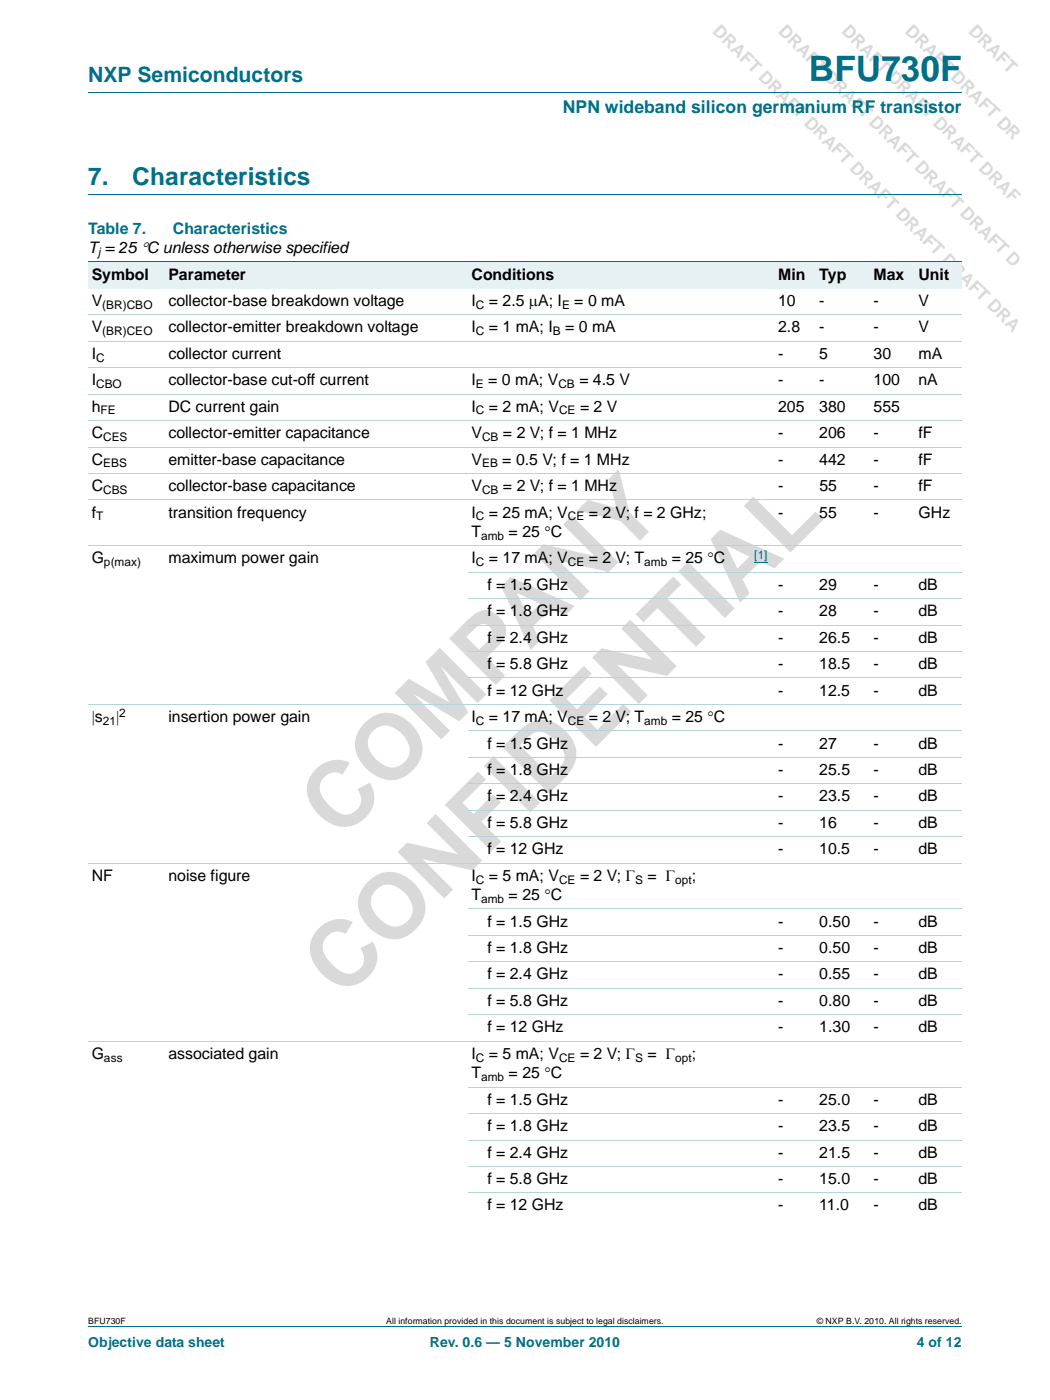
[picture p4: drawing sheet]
<svg xmlns="http://www.w3.org/2000/svg" width="210mm" height="280mm" viewBox="0 0 210 280" stroke-linecap="round" stroke-linejoin="round" font-family="sans-serif">
<defs><g id="words">
<g font-size="18.3" fill="#d9d9d9">
<text x="67.9" y="168.3" transform="rotate(-45 67.9 168.3)">COMPANY</text>
<text x="68.5" y="200.1" transform="rotate(-45 68.5 200.1)">CONFIDENTIAL</text>
</g>
<text font-size="7" fill="#007088" x="161.7" y="16.2">BFU730F</text>
<g font-size="4.9" fill="#007088">
<text x="17.6" y="37">7.</text>
<text x="26.4" y="37">Characteristics</text>
</g>
<text font-size="4.2" fill="#007088" x="17.6" y="16.4">NXP Semiconductors</text>
<g font-size="3.5" fill="#d9d9d9">
<text x="142.3" y="6.4" transform="rotate(45 142.3 6.4)">DRAFT DRAFT DRAFT DRAFT DRAFT DRAFT DRA</text>
<text x="155.4" y="6.4" transform="rotate(45 155.4 6.4)">DRAFT DRAFT DRAFT DRAFT DRAFT D</text>
<text x="168.1" y="6.4" transform="rotate(45 168.1 6.4)">DRAFT DRAFT DRAFT DRAF</text>
<text x="180.8" y="6.4" transform="rotate(45 180.8 6.4)">DRAFT DRAFT DR</text>
</g>
<text font-size="3.5" fill="#007088" x="112.5" y="22.6">NPN wideband silicon germanium RF transistor</text>
<g font-size="3.2" fill="#007088">
<text x="17.6" y="46.7">Table 7.</text>
<text x="34.5" y="46.7">Characteristics</text>
</g>
<g font-size="3.2">
<text x="17.6" y="50.6">T = 25 °C unless otherwise specified</text>
<text x="18.3" y="55.9">Symbol</text>
<text x="33.7" y="55.9">Parameter</text>
<text x="94.3" y="55.9">Conditions</text>
<text x="155.6" y="55.9">Min</text>
<text x="163.8" y="55.9">Typ</text>
<text x="174.6" y="55.9">Max</text>
<text x="183.6" y="55.9">Unit</text>
<text x="18.3" y="61.2">V</text>
<text x="33.7" y="61.2">collector-base breakdown voltage</text>
<text x="94.3" y="61.2">I</text>
<text x="97.7" y="61.2">= 2.5 μA; I</text>
<text x="114.8" y="61.2">= 0 mA</text>
<text x="155.6" y="61.2">10</text>
<text x="163.8" y="61.2">-</text>
<text x="174.6" y="61.2">-</text>
<text x="183.6" y="61.2">V</text>
<text x="18.3" y="66.5">V</text>
<text x="18.3" y="71.8">I</text>
<text x="33.7" y="66.5">collector-emitter breakdown voltage</text>
<text x="33.7" y="71.8">collector current</text>
<text x="94.3" y="66.5">I</text>
<text x="97.7" y="66.5">= 1 mA; I</text>
<text x="113" y="66.5">= 0 mA</text>
<text x="155.6" y="71.8">-</text>
<text x="155.6" y="66.5">2.8</text>
<text x="163.8" y="71.8">5</text>
<text x="163.8" y="66.5">-</text>
<text x="174.6" y="71.8">30</text>
<text x="174.6" y="66.5">-</text>
<text x="183.6" y="66.5">V</text>
<text x="183.6" y="71.8">mA</text>
<text x="18.3" y="77.1">I</text>
<text x="33.7" y="77.1">collector-base cut-off current</text>
<text x="94.3" y="77.1">I</text>
<text x="97.6" y="77.1">= 0 mA; V</text>
<text x="115.8" y="77.1">= 4.5 V</text>
<text x="155.6" y="77.1">-</text>
<text x="163.8" y="77.1">-</text>
<text x="174.6" y="77.1">100</text>
<text x="183.6" y="77.1">nA</text>
<text x="18.3" y="82.4">h</text>
<text x="33.7" y="82.4">DC current gain</text>
<text x="94.3" y="82.4">I</text>
<text x="97.7" y="82.4">= 2 mA; V</text>
<text x="116" y="82.4">= 2 V</text>
<text x="155.6" y="82.4">205</text>
<text x="163.8" y="82.4">380</text>
<text x="174.6" y="82.4">555</text>
<text x="18.3" y="87.7">C</text>
<text x="33.7" y="87.7">collector-emitter capacitance</text>
<text x="94.3" y="87.7">V</text>
<text x="100.5" y="87.7">= 2 V; f = 1 MHz</text>
<text x="155.6" y="87.7">-</text>
<text x="163.8" y="87.7">206</text>
<text x="174.6" y="87.7">-</text>
<text x="183.6" y="87.7">fF</text>
<text x="18.3" y="93">C</text>
<text x="33.7" y="93">emitter-base capacitance</text>
<text x="94.3" y="93">V</text>
<text x="100.4" y="93">= 0.5 V; f = 1 MHz</text>
<text x="155.6" y="93">-</text>
<text x="163.8" y="93">442</text>
<text x="174.6" y="93">-</text>
<text x="183.6" y="93">fF</text>
<text x="18.3" y="98.3">C</text>
<text x="33.7" y="98.3">collector-base capacitance</text>
<text x="94.3" y="98.3">V</text>
<text x="100.5" y="98.3">= 2 V; f = 1 MHz</text>
<text x="155.6" y="98.3">-</text>
<text x="163.8" y="98.3">55</text>
<text x="174.6" y="98.3">-</text>
<text x="183.6" y="98.3">fF</text>
<text x="18.3" y="103.5">f</text>
<text x="33.7" y="103.5">transition frequency</text>
<text x="94.3" y="107.4">T</text>
<text x="94.3" y="103.5">I</text>
<text x="97.7" y="103.5">= 25 mA; V</text>
<text x="101.7" y="107.4">= 25 °C</text>
<text x="117.7" y="103.5">= 2 V; f = 2 GHz;</text>
<text x="155.6" y="103.5">-</text>
<text x="163.8" y="103.5">55</text>
<text x="174.6" y="103.5">-</text>
<text x="183.6" y="103.5">GHz</text>
<text x="18.3" y="112.7">G</text>
<text x="33.7" y="112.7">maximum power gain</text>
<text x="94.3" y="112.7">I</text>
<text x="97.7" y="112.7">= 17 mA; V</text>
<text x="117.7" y="112.7">= 2 V; T</text>
<text x="134.3" y="112.7">= 25 °C</text>
<text x="97.5" y="118">f = 1.5 GHz</text>
<text x="155.6" y="118">-</text>
<text x="163.8" y="118">29</text>
<text x="174.6" y="118">-</text>
<text x="183.6" y="118">dB</text>
<text x="97.5" y="123.3">f = 1.8 GHz</text>
<text x="155.6" y="123.3">-</text>
<text x="163.8" y="123.3">28</text>
<text x="174.6" y="123.3">-</text>
<text x="183.6" y="123.3">dB</text>
<text x="97.5" y="128.6">f = 2.4 GHz</text>
<text x="155.6" y="128.6">-</text>
<text x="163.8" y="128.6">26.5</text>
<text x="174.6" y="128.6">-</text>
<text x="183.6" y="128.6">dB</text>
<text x="97.5" y="133.9">f = 5.8 GHz</text>
<text x="155.6" y="133.9">-</text>
<text x="163.8" y="133.9">18.5</text>
<text x="174.6" y="133.9">-</text>
<text x="183.6" y="133.9">dB</text>
<text x="97.5" y="139.2">f = 12 GHz</text>
<text x="155.6" y="139.2">-</text>
<text x="163.8" y="139.2">12.5</text>
<text x="174.6" y="139.2">-</text>
<text x="183.6" y="139.2">dB</text>
<text x="18.3" y="144.5">|s</text>
<text x="23.2" y="144.5">|</text>
<text x="33.7" y="144.5">insertion power gain</text>
<text x="94.3" y="144.5">I</text>
<text x="97.5" y="149.8">f = 1.5 GHz</text>
<text x="97.7" y="144.5">= 17 mA; V</text>
<text x="117.7" y="144.5">= 2 V; T</text>
<text x="134.3" y="144.5">= 25 °C</text>
<text x="155.6" y="149.8">-</text>
<text x="163.8" y="149.8">27</text>
<text x="174.6" y="149.8">-</text>
<text x="183.6" y="149.8">dB</text>
<text x="97.5" y="155.1">f = 1.8 GHz</text>
<text x="155.6" y="155.1">-</text>
<text x="163.8" y="155.1">25.5</text>
<text x="174.6" y="155.1">-</text>
<text x="183.6" y="155.1">dB</text>
<text x="97.5" y="160.4">f = 2.4 GHz</text>
<text x="155.6" y="160.4">-</text>
<text x="163.8" y="160.4">23.5</text>
<text x="174.6" y="160.4">-</text>
<text x="183.6" y="160.4">dB</text>
<text x="97.5" y="165.7">f = 5.8 GHz</text>
<text x="155.6" y="165.7">-</text>
<text x="163.8" y="165.7">16</text>
<text x="174.6" y="165.7">-</text>
<text x="183.6" y="165.7">dB</text>
<text x="97.5" y="170.9">f = 12 GHz</text>
<text x="155.6" y="170.9">-</text>
<text x="163.8" y="170.9">10.5</text>
<text x="174.6" y="170.9">-</text>
<text x="183.6" y="170.9">dB</text>
<text x="18.3" y="176.2">NF</text>
<text x="33.7" y="176.2">noise figure</text>
<text x="94.3" y="176.2">I</text>
<text x="97.7" y="176.2">= 5 mA; V</text>
<text x="116" y="176.2">= 2 V; Γ</text>
<text x="129.5" y="176.2">= Γ</text>
<text x="138.3" y="176.2">;</text>
<text x="94.3" y="180.1">T</text>
<text x="97.5" y="185.4">f = 1.5 GHz</text>
<text x="101.7" y="180.1">= 25 °C</text>
<text x="155.6" y="185.4">-</text>
<text x="163.8" y="185.4">0.50</text>
<text x="174.6" y="185.4">-</text>
<text x="183.6" y="185.4">dB</text>
<text x="97.5" y="190.7">f = 1.8 GHz</text>
<text x="155.6" y="190.7">-</text>
<text x="163.8" y="190.7">0.50</text>
<text x="174.6" y="190.7">-</text>
<text x="183.6" y="190.7">dB</text>
<text x="97.5" y="196">f = 2.4 GHz</text>
<text x="155.6" y="196">-</text>
<text x="163.8" y="196">0.55</text>
<text x="174.6" y="196">-</text>
<text x="183.6" y="196">dB</text>
<text x="97.5" y="201.3">f = 5.8 GHz</text>
<text x="155.6" y="201.3">-</text>
<text x="163.8" y="201.3">0.80</text>
<text x="174.6" y="201.3">-</text>
<text x="183.6" y="201.3">dB</text>
<text x="97.5" y="206.5">f = 12 GHz</text>
<text x="155.6" y="206.5">-</text>
<text x="163.8" y="206.5">1.30</text>
<text x="174.6" y="206.5">-</text>
<text x="183.6" y="206.5">dB</text>
<text x="18.3" y="211.8">G</text>
<text x="33.7" y="211.8">associated gain</text>
<text x="94.3" y="211.8">I</text>
<text x="94.3" y="215.7">T</text>
<text x="97.7" y="211.8">= 5 mA; V</text>
<text x="101.7" y="215.7">= 25 °C</text>
<text x="116" y="211.8">= 2 V; Γ</text>
<text x="129.5" y="211.8">= Γ</text>
<text x="138.3" y="211.8">;</text>
<text x="97.5" y="221">f = 1.5 GHz</text>
<text x="155.6" y="221">-</text>
<text x="163.8" y="221">25.0</text>
<text x="174.6" y="221">-</text>
<text x="183.6" y="221">dB</text>
<text x="97.5" y="226.3">f = 1.8 GHz</text>
<text x="155.6" y="226.3">-</text>
<text x="163.8" y="226.3">23.5</text>
<text x="174.6" y="226.3">-</text>
<text x="183.6" y="226.3">dB</text>
<text x="97.5" y="231.6">f = 2.4 GHz</text>
<text x="155.6" y="231.6">-</text>
<text x="163.8" y="231.6">21.5</text>
<text x="174.6" y="231.6">-</text>
<text x="183.6" y="231.6">dB</text>
<text x="97.5" y="236.9">f = 5.8 GHz</text>
<text x="155.6" y="236.9">-</text>
<text x="163.8" y="236.9">15.0</text>
<text x="174.6" y="236.9">-</text>
<text x="183.6" y="236.9">dB</text>
<text x="97.5" y="242.2">f = 12 GHz</text>
<text x="155.6" y="242.2">-</text>
<text x="163.8" y="242.2">11.0</text>
<text x="174.6" y="242.2">-</text>
<text x="183.6" y="242.2">dB</text>
</g>
<g font-size="2.8" fill="#007088">
<text x="17.6" y="269.5">Objective data sheet</text>
<text x="85.9" y="269.5">Rev. 0.6 — 5 November 2010</text>
<text x="183.3" y="269.5">4 of 12</text>
</g>
<g font-size="2.4">
<text x="19.6" y="51.2">j</text>
<text x="20.4" y="61.8">(BR)CBO</text>
<text x="95.1" y="61.8">C</text>
<text x="112.4" y="61.8">E</text>
<text x="20.4" y="67.1">(BR)CEO</text>
<text x="95.1" y="67.1">C</text>
<text x="110.5" y="67.1">B</text>
<text x="19.2" y="72.3">C</text>
<text x="19.2" y="77.6">CBO</text>
<text x="95.1" y="77.6">E</text>
<text x="111.6" y="77.6">CB</text>
<text x="20.1" y="82.9">FE</text>
<text x="95.1" y="82.9">C</text>
<text x="111.8" y="82.9">CE</text>
<text x="20.6" y="88.2">CES</text>
<text x="96.4" y="88.2">CB</text>
<text x="20.6" y="93.5">EBS</text>
<text x="96.4" y="93.5">EB</text>
<text x="20.6" y="98.8">CBS</text>
<text x="96.4" y="98.8">CB</text>
<text x="19.2" y="104.1">T</text>
<text x="95.1" y="104.1">C</text>
<text x="96.2" y="108">amb</text>
<text x="113.5" y="104.1">CE</text>
<text x="20.8" y="113.3">p(max)</text>
<text x="95.1" y="113.3">C</text>
<text x="113.5" y="113.3">CE</text>
<text x="128.8" y="113.3">amb</text>
<text x="23.8" y="143.5">2</text>
<text x="20.6" y="145">21</text>
<text x="95.1" y="145">C</text>
<text x="113.5" y="145">CE</text>
<text x="128.8" y="145">amb</text>
<text x="95.1" y="176.8">C</text>
<text x="111.8" y="176.8">CE</text>
<text x="127" y="176.8">S</text>
<text x="135" y="176.8">opt</text>
<text x="96.2" y="180.7">amb</text>
<text x="20.8" y="212.4">ass</text>
<text x="95.1" y="212.4">C</text>
<text x="111.8" y="212.4">CE</text>
<text x="127" y="212.4">S</text>
<text x="135" y="212.4">opt</text>
<text x="96.2" y="216.3">amb</text>
</g>
<text font-size="2.4" fill="#00f" x="150.8" y="111.8">[1]</text>
<g font-size="1.7">
<text x="17.6" y="264.9">BFU730F</text>
<text x="77.2" y="264.9">All information provided in this document is subject to legal disclaimers.</text>
<text x="163.3" y="264.9">© NXP B.V. 2010. All rights reserved.</text>
</g>
</g></defs>
<path d="M17.6 18.5h174.7M17.6 39h174.7M17.6 265.5h174.7" fill="none" stroke="#007088" stroke-width=".2"/>
<g fill="#e6f1f4">
<path d="M17.6 52.4h15.4v5.3h-15.4z"/>
<path d="M33 52.4h60.6v5.3h-60.6z"/>
<path d="M93.6 52.4h56v5.3h-56z"/>
<path d="M149.6 52.4h13.5v5.3h-13.5z"/>
<path d="M163.1 52.4h10.8v5.3h-10.8z"/>
<path d="M173.9 52.4h9v5.3h-9z"/>
<path d="M182.9 52.4h9.4v5.3h-9.4z"/>
</g>
<path d="M150.8 112.5h2.7" fill="none" stroke="#00f" stroke-width=".2"/>
<path d="M17.6 52.4h174.7" fill="none" stroke="#007088" stroke-width=".2"/>
<g fill="none" stroke="#b3d4db" stroke-width=".2">
<path d="M17.6 63h174.7M17.6 68.3h174.7M17.6 73.6h174.7M17.6 78.9h174.7M17.6 84.2h174.7M17.6 89.4h174.7M17.6 94.7h174.7M17.6 100h174.7M17.6 109.2h174.7M93.6 114.5h98.7M93.6 119.8h98.7M93.6 125.1h98.7"/>
<path d="M93.6 130.3h98.7M93.6 135.6h98.7M17.6 140.9h174.7M93.6 146.2h98.7M93.6 151.5h98.7M93.6 156.8h98.7M17.6 172.7h174.7M93.6 162.1h98.7M93.6 167.4h98.7M93.6 181.9h98.7M93.6 187.2h98.7M93.6 192.4h98.7"/>
<path d="M93.6 197.7h98.7M17.6 208.3h174.7M93.6 203h98.7M93.6 217.5h98.7M93.6 222.8h98.7M93.6 228.1h98.7M93.6 233.4h98.7M93.6 238.7h98.7"/>
</g>
<use href="#words"/>
</svg>
